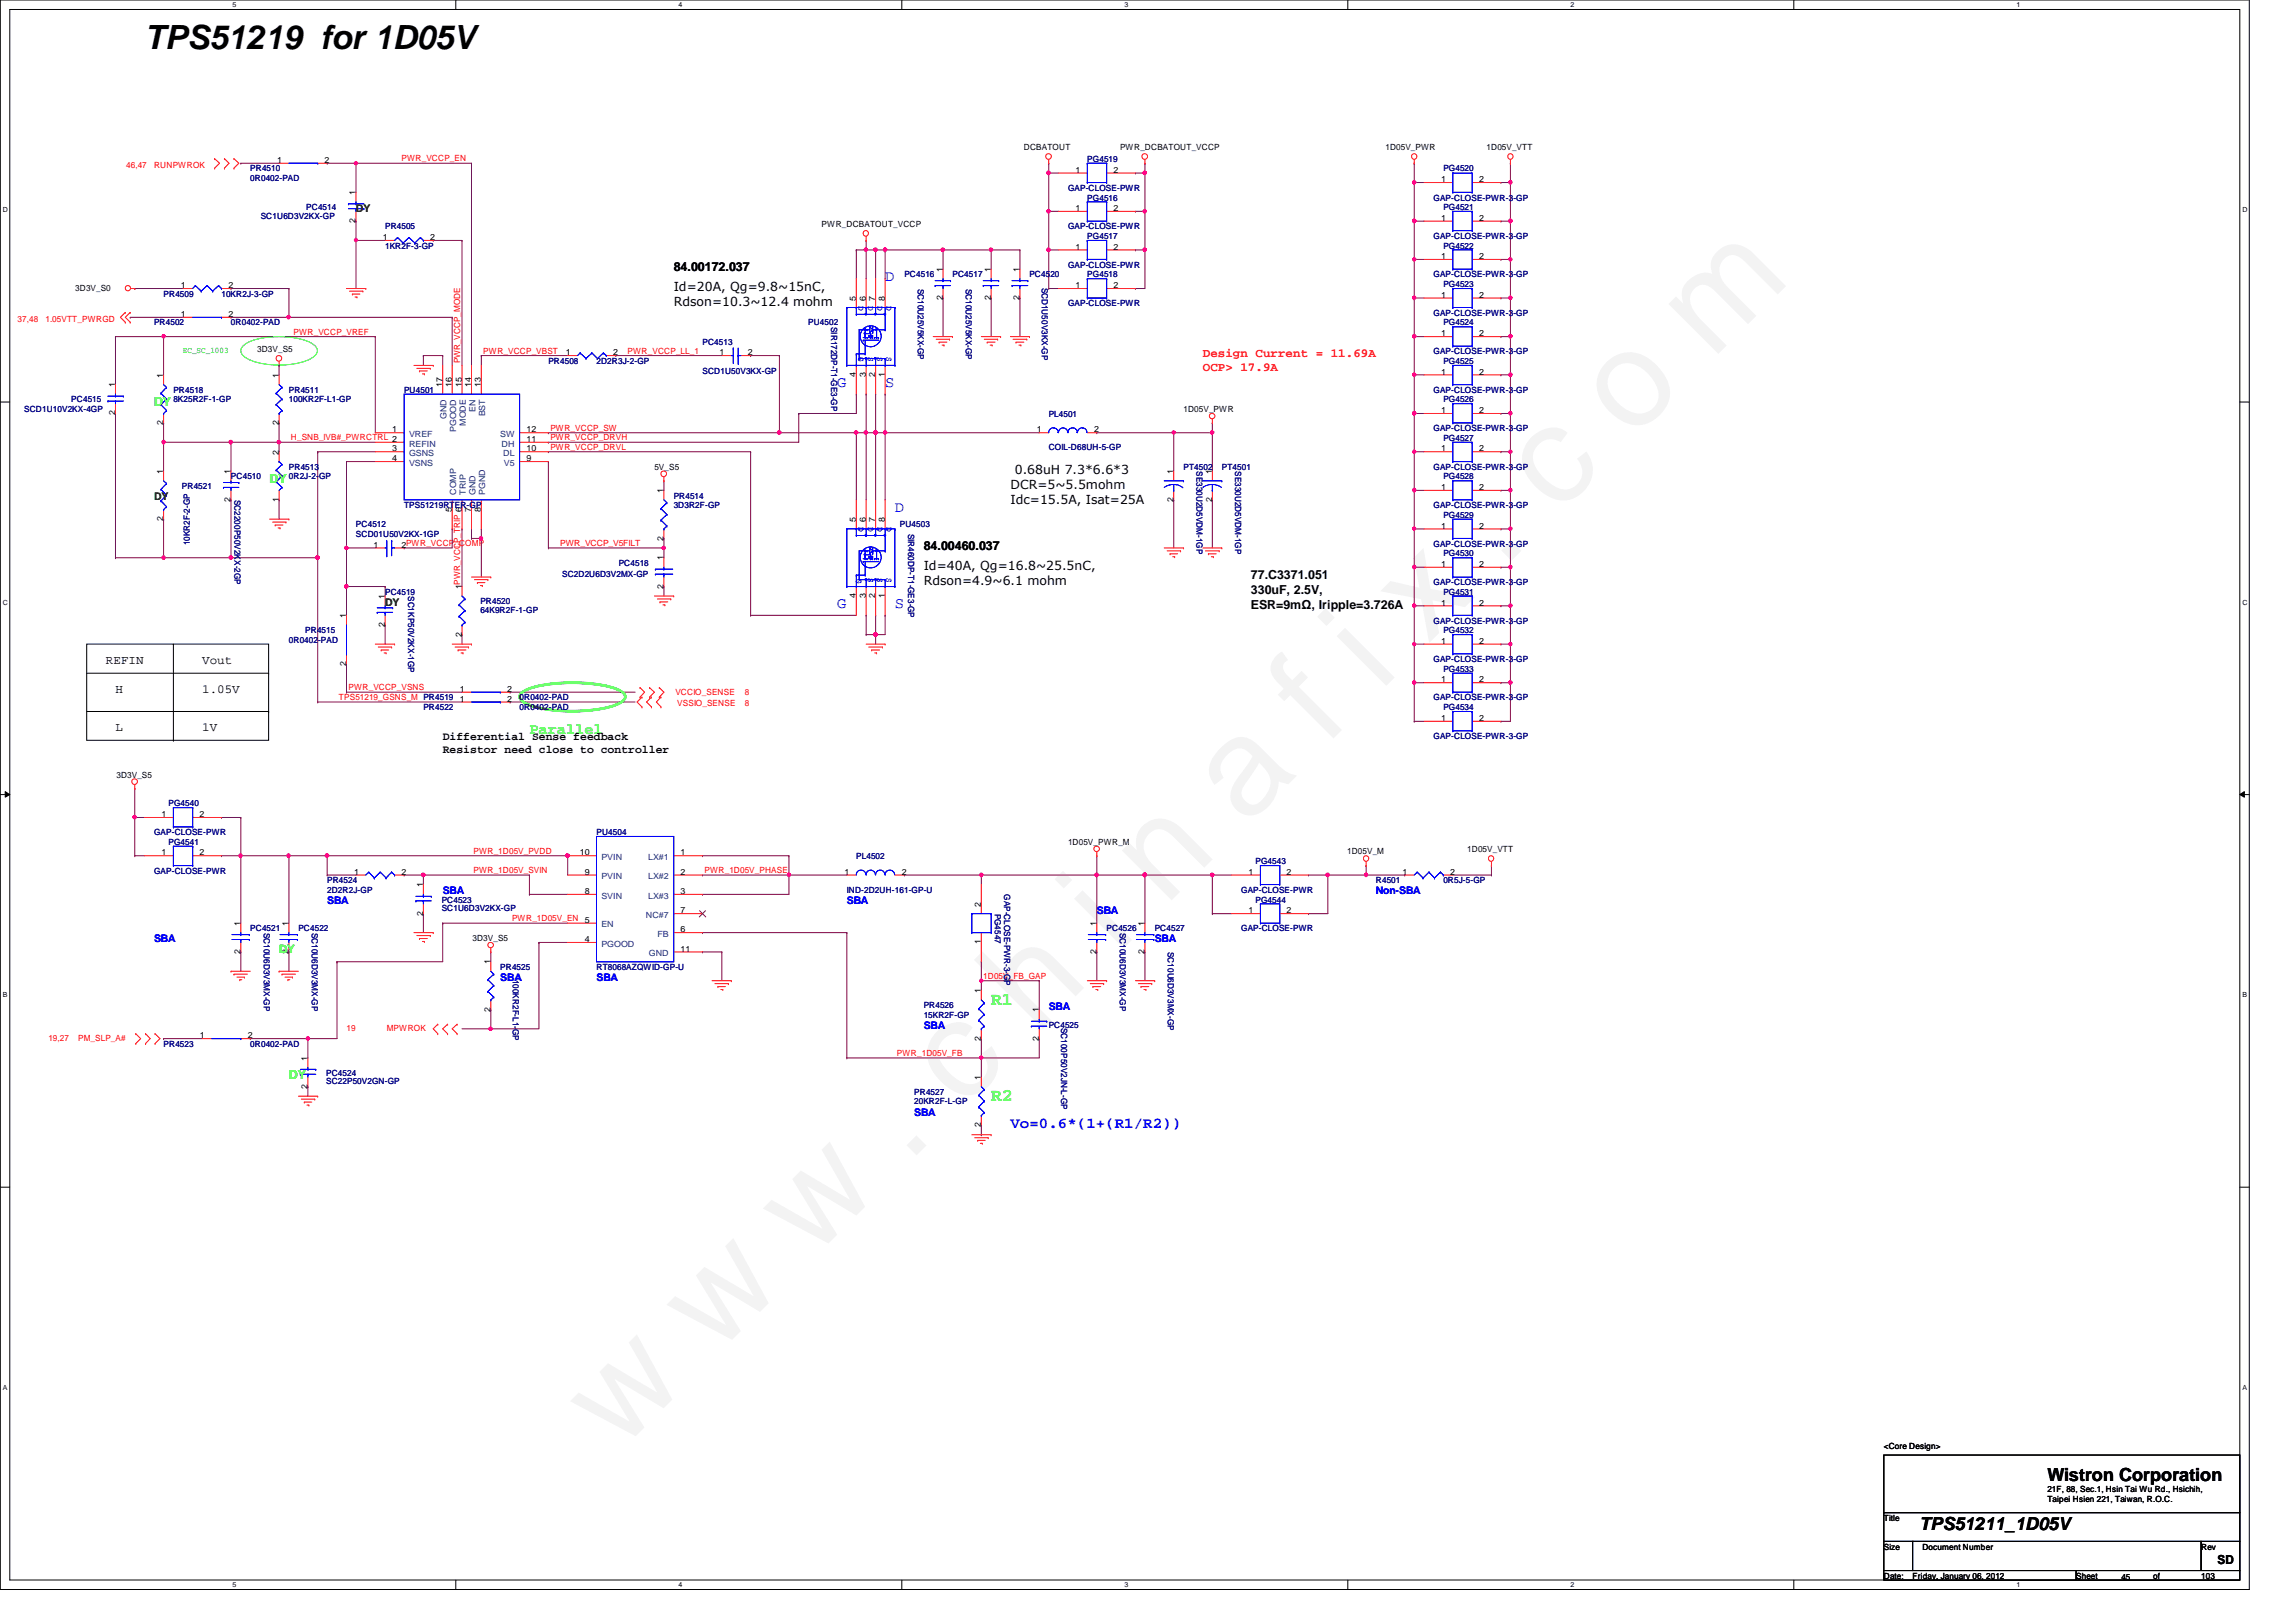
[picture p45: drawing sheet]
<svg xmlns="http://www.w3.org/2000/svg" width="297mm" height="210mm" viewBox="0 0 297 210" stroke-linecap="round" stroke-linejoin="round" font-family="sans-serif">
<defs><g id="words">
<text font-size="17.6" fill="#f0f" x="80.1" y="188" transform="rotate(-45 80.1 188)">w w w . c h i n a f i x . c o m</text>
<text font-size="4.3" x="18.7" y="6.4">TPS51219 for 1D05V</text>
<g font-size="2.3" fill="#0f0">
<text x="128.2" y="130.1">R1</text>
<text x="128.2" y="142.5">R2</text>
</g>
<g font-size="2.3">
<text x="264.9" y="191.7">Wistron Corporation</text>
<text x="248.3" y="198">TPS51211_1D05V</text>
</g>
<g font-size="2" fill="#00f">
<text x="114.5" y="36.4">D</text>
<text x="108.3" y="50.1">G</text>
<text x="114.5" y="50.1">S</text>
<text x="115.8" y="66.3">D</text>
<text x="108.3" y="78.7">G</text>
<text x="115.8" y="78.7">S</text>
<text x="130.7" y="146">Vo=0.6*(1+(R1/R2))</text>
</g>
<text font-size="2" fill="#0f0" x="68.5" y="95">Parallel</text>
<g font-size="1.6">
<text x="87.2" y="35.1">84.00172.037</text>
<text x="87.2" y="37.7">Id=20A, Qg=9.8~15nC,</text>
<text x="87.2" y="39.6">Rdson=10.3~12.4 mohm</text>
<text x="130.7" y="63.3">DCR=5~5.5mohm</text>
<text x="130.7" y="65.2">Idc=15.5A, Isat=25A</text>
<text x="131.3" y="61.3">0.68uH 7.3*6.6*3</text>
<text x="119.5" y="71.2">84.00460.037</text>
<text x="119.5" y="73.8">Id=40A, Qg=16.8~25.5nC,</text>
<text x="119.5" y="75.7">Rdson=4.9~6.1 mohm</text>
<text x="161.8" y="74.9">77.C3371.051</text>
<text x="161.8" y="76.9">330uF, 2.5V,</text>
<text x="161.8" y="78.8">ESR=9mΩ, Iripple=3.726A</text>
<text x="13.7" y="85.9">REFIN</text>
<text x="14.9" y="89.6">H</text>
<text x="26.2" y="89.6">1.05V</text>
<text x="26.2" y="85.9">Vout</text>
<text x="14.9" y="94.6">L</text>
<text x="26.2" y="94.6">1V</text>
<text x="286.9" y="202.4">SD</text>
</g>
<g font-size="1.6" fill="#f00">
<text x="155.6" y="46.1">Design Current = 11.69A</text>
<text x="155.6" y="48">OCP&gt; 17.9A</text>
</g>
<g font-size="1.6" fill="#0f0">
<text x="19.9" y="52.5">DY</text>
<text x="34.9" y="62.5">DY</text>
<text x="37.4" y="139.7">DY</text>
</g>
<g font-size="1.5">
<text x="57.3" y="95.8">Differential Sense feedback</text>
<text x="57.3" y="97.5">Resistor need close to controller</text>
</g>
<text font-size="1.5" fill="#0f0" x="36.1" y="123.3">DY</text>
<g font-size="1.4" fill="#008000">
<text x="46.1" y="27.4">DY</text>
<text x="19.9" y="64.7">DY</text>
<text x="49.8" y="78.4">DY</text>
</g>
<g font-size="1.4" fill="#00f">
<text x="42.3" y="117">SBA</text>
<text x="57.3" y="115.7">SBA</text>
<text x="109.6" y="117">SBA</text>
<text x="141.9" y="118.2">SBA</text>
<text x="178" y="115.7">Non-SBA</text>
<text x="19.9" y="122">SBA</text>
<text x="149.4" y="122">SBA</text>
<text x="64.7" y="127">SBA</text>
<text x="77.2" y="127">SBA</text>
<text x="135.7" y="130.7">SBA</text>
<text x="119.5" y="133.2">SBA</text>
<text x="118.3" y="144.4">SBA</text>
</g>
<g font-size="1.1" fill="#f00">
<text x="16.3" y="21.7">46,47</text>
<text x="19.9" y="21.7">RUNPWROK</text>
<text x="51.9" y="20.9">PWR_VCCP_EN</text>
<text x="2.3" y="41.6">37,48</text>
<text x="5.9" y="41.6">1.05VTT_PWRGD</text>
<text x="38" y="43.3">PWR_VCCP_VREF</text>
<text x="59.5" y="47" transform="rotate(-90 59.5 47)">PWR_VCCP_MODE</text>
<text x="62.5" y="45.8">PWR_VCCP_VBST</text>
<text x="81.2" y="45.8">PWR_VCCP_LL_1</text>
<text x="37.6" y="57">H_SNB_IVB#_PWRCTRL 2</text>
<text x="71.2" y="58.2">PWR_VCCP_DRVL</text>
<text x="71.2" y="55.8">PWR_VCCP_SW</text>
<text x="71.2" y="57">PWR_VCCP_DRVH</text>
<text x="72.5" y="70.7">PWR_VCCP_V5FILT</text>
<text x="45.1" y="89.3">PWR_VCCP_VSNS</text>
<text x="87.4" y="89.9">VCCIO_SENSE</text>
<text x="96.3" y="89.9">8</text>
<text x="43.9" y="90.6">TPS51219_GSNS_M PR4519</text>
<text x="87.6" y="91.4">VSSIO_SENSE</text>
<text x="96.3" y="91.4">8</text>
<text x="61.3" y="113">PWR_1D05V_SVIN</text>
<text x="61.3" y="110.5">PWR_1D05V_PVDD</text>
<text x="91.1" y="113">PWR_1D05V_PHASE</text>
<text x="66.2" y="119.2">PWR_1D05V_EN</text>
<text x="127.2" y="126.7">1D05V_FB_GAP</text>
<text x="6.3" y="134.7">19,27</text>
<text x="10.1" y="134.7">PM_SLP_A#</text>
<text x="44.8" y="133.5">19</text>
<text x="50" y="133.5">MPWROK</text>
<text x="116" y="136.7">PWR_1D05V_FB</text>
</g>
<g font-size="1.1" fill="#000080">
<text x="32.4" y="22.2">PR4510</text>
<text x="32.4" y="23.5">0R0402-PAD</text>
<text x="140.7" y="21">PG4519</text>
<text x="186.7" y="22.2">PG4520</text>
<text x="33.7" y="28.3">SC1U6D3V2KX-GP</text>
<text x="39.6" y="27.2">PC4514</text>
<text x="49.8" y="29.7">PR4505</text>
<text x="138.2" y="24.7">GAP-CLOSE-PWR</text>
<text x="138.2" y="29.7">GAP-CLOSE-PWR</text>
<text x="140.7" y="26">PG4516</text>
<text x="185.5" y="26">GAP-CLOSE-PWR-3-GP</text>
<text x="186.7" y="27.2">PG4521</text>
<text x="49.8" y="32.2">1KR2F-3-GP</text>
<text x="117" y="35.9">PC4516</text>
<text x="123.2" y="35.9">PC4517</text>
<text x="133.2" y="35.9">PC4520</text>
<text x="138.2" y="34.6">GAP-CLOSE-PWR</text>
<text x="140.7" y="35.9">PG4518</text>
<text x="140.7" y="30.9">PG4517</text>
<text x="185.5" y="35.9">GAP-CLOSE-PWR-3-GP</text>
<text x="185.5" y="30.9">GAP-CLOSE-PWR-3-GP</text>
<text x="186.7" y="32.2">PG4522</text>
<text x="21.2" y="38.4">PR4509</text>
<text x="28.7" y="38.4">10KR2J-3-GP</text>
<text x="118.7" y="37.3" transform="rotate(90 118.7 37.3)">SC10U25V5KX-GP</text>
<text x="125" y="37.3" transform="rotate(90 125 37.3)">SC10U25V5KX-GP</text>
<text x="134.8" y="37.2" transform="rotate(90 134.8 37.2)">SCD1U50V3KX-GP</text>
<text x="138.2" y="39.6">GAP-CLOSE-PWR</text>
<text x="185.5" y="40.9">GAP-CLOSE-PWR-3-GP</text>
<text x="186.7" y="37.1">PG4523</text>
<text x="19.9" y="42.1">PR4502</text>
<text x="29.9" y="42.1">0R0402-PAD</text>
<text x="70.9" y="47.1">PR4508</text>
<text x="77.2" y="47.1">2D2R3J-2-GP</text>
<text x="90.9" y="44.6">PC4513</text>
<text x="104.6" y="42.1">PU4502</text>
<text x="107.5" y="42.3" transform="rotate(90 107.5 42.3)">SIR172DP-T1-GE3-GP</text>
<text x="185.5" y="45.8">GAP-CLOSE-PWR-3-GP</text>
<text x="186.7" y="47.1">PG4525</text>
<text x="186.7" y="42.1">PG4524</text>
<text x="3.1" y="53.3">SCD1U10V2KX-4GP</text>
<text x="9.2" y="52.1">PC4515</text>
<text x="22.4" y="50.8">PR4518</text>
<text x="22.4" y="52.1">8K25R2F-1-GP</text>
<text x="37.4" y="50.8">PR4511</text>
<text x="37.4" y="52.1">100KR2F-L1-GP</text>
<text x="52.3" y="50.8">PU4501</text>
<text x="90.9" y="48.3">SCD1U50V3KX-GP</text>
<text x="135.7" y="53.9">PL4501</text>
<text x="185.5" y="50.8">GAP-CLOSE-PWR-3-GP</text>
<text x="186.7" y="52.1">PG4526</text>
<text x="135.7" y="58.3">COIL-D68UH-5-GP</text>
<text x="185.5" y="55.8">GAP-CLOSE-PWR-3-GP</text>
<text x="186.7" y="57.1">PG4527</text>
<text x="23.5" y="63.3">PR4521</text>
<text x="29.9" y="62">PC4510</text>
<text x="30.3" y="64.7" transform="rotate(90 30.3 64.7)">SC2200P50V2KX-2GP</text>
<text x="37.4" y="60.8">PR4513</text>
<text x="37.4" y="62">0R2J-2-GP</text>
<text x="52.3" y="65.7">TPS51219RTER-GP</text>
<text x="87.2" y="64.5">PR4514</text>
<text x="87.2" y="65.7">3D3R2F-GP</text>
<text x="153.1" y="60.8">PT4502</text>
<text x="154.8" y="61" transform="rotate(90 154.8 61)">SE330U2D5VDM-1GP</text>
<text x="158.1" y="60.8">PT4501</text>
<text x="159.8" y="61" transform="rotate(90 159.8 61)">SE330U2D5VDM-1GP</text>
<text x="185.5" y="65.7">GAP-CLOSE-PWR-3-GP</text>
<text x="185.5" y="60.8">GAP-CLOSE-PWR-3-GP</text>
<text x="186.7" y="62">PG4528</text>
<text x="24.6" y="70.6" transform="rotate(-90 24.6 70.6)">10KR2F-2-GP</text>
<text x="46.1" y="68.2">PC4512</text>
<text x="46.1" y="69.5">SCD01U50V2KX-1GP</text>
<text x="116.4" y="68.2">PU4503</text>
<text x="117.5" y="69" transform="rotate(90 117.5 69)">SIR460DP-T1-GE3-GP</text>
<text x="185.5" y="70.7">GAP-CLOSE-PWR-3-GP</text>
<text x="186.7" y="72">PG4530</text>
<text x="186.7" y="67">PG4529</text>
<text x="49.8" y="77">PC4519</text>
<text x="52.8" y="77.1" transform="rotate(90 52.8 77.1)">SC1KP50V2KX-1GP</text>
<text x="72.7" y="74.7">SC2D2U6D3V2MX-GP</text>
<text x="80" y="73.2">PC4518</text>
<text x="185.5" y="75.7">GAP-CLOSE-PWR-3-GP</text>
<text x="186.7" y="77">PG4531</text>
<text x="37.4" y="83.2">0R0402-PAD</text>
<text x="39.5" y="82">PR4515</text>
<text x="62.1" y="78.2">PR4520</text>
<text x="62.1" y="79.3">64K9R2F-1-GP</text>
<text x="185.5" y="80.7">GAP-CLOSE-PWR-3-GP</text>
<text x="186.7" y="82">PG4532</text>
<text x="185.5" y="85.7">GAP-CLOSE-PWR-3-GP</text>
<text x="186.7" y="86.9">PG4533</text>
<text x="54.8" y="91.9">PR4522</text>
<text x="67.2" y="91.9">0R0402-PAD</text>
<text x="67.2" y="90.6">0R0402-PAD</text>
<text x="185.5" y="90.6">GAP-CLOSE-PWR-3-GP</text>
<text x="185.5" y="95.6">GAP-CLOSE-PWR-3-GP</text>
<text x="186.7" y="91.9">PG4534</text>
<text x="21.8" y="104.4">PG4540</text>
<text x="19.9" y="113.1">GAP-CLOSE-PWR</text>
<text x="19.9" y="108.1">GAP-CLOSE-PWR</text>
<text x="21.8" y="109.3">PG4541</text>
<text x="77.2" y="108.1">PU4504</text>
<text x="110.8" y="111.2">PL4502</text>
<text x="162.4" y="111.8">PG4543</text>
<text x="42.3" y="114.3">PR4524</text>
<text x="42.3" y="115.5">2D2R2J-GP</text>
<text x="57.1" y="116.8">PC4523</text>
<text x="57.1" y="117.9">SC1U6D3V2KX-GP</text>
<text x="109.6" y="115.5">IND-2D2UH-161-GP-U</text>
<text x="128.7" y="118.2" transform="rotate(90 128.7 118.2)">PG4547</text>
<text x="129.9" y="115.7" transform="rotate(90 129.9 115.7)">GAP-CLOSE-PWR-3-GP</text>
<text x="160.6" y="115.5">GAP-CLOSE-PWR</text>
<text x="162.4" y="116.8">PG4544</text>
<text x="178" y="114.3">R4501</text>
<text x="186.7" y="114.3">0R5J-5-GP</text>
<text x="32.4" y="120.5">PC4521</text>
<text x="34.1" y="120.7" transform="rotate(90 34.1 120.7)">SC10U6D3V3MX-GP</text>
<text x="38.6" y="120.5">PC4522</text>
<text x="40.3" y="120.7" transform="rotate(90 40.3 120.7)">SC10U6D3V3MX-GP</text>
<text x="64.7" y="125.5">PR4525</text>
<text x="77.2" y="125.5">RT8068AZQWID-GP-U</text>
<text x="143.2" y="120.5">PC4526</text>
<text x="144.9" y="120.7" transform="rotate(90 144.9 120.7)">SC10U6D3V3MX-GP</text>
<text x="149.4" y="120.5">PC4527</text>
<text x="151.1" y="123.2" transform="rotate(90 151.1 123.2)">SC10U6D3V3MX-GP</text>
<text x="160.6" y="120.5">GAP-CLOSE-PWR</text>
<text x="66.3" y="126.8" transform="rotate(90 66.3 126.8)">100KR2F-L1-GP</text>
<text x="119.5" y="130.5">PR4526</text>
<text x="119.5" y="131.7">15KR2F-GP</text>
<text x="21.2" y="135.5">PR4523</text>
<text x="32.4" y="135.5">0R0402-PAD</text>
<text x="135.7" y="133">PC4525</text>
<text x="137.3" y="133" transform="rotate(90 137.3 133)">SC100P50V2JN-L-GP</text>
<text x="42.2" y="139.2">PC4524</text>
<text x="42.2" y="140.3">SC22P50V2GN-GP</text>
<text x="118.3" y="141.7">PR4527</text>
<text x="118.3" y="142.9">20KR2F-L-GP</text>
</g>
<g font-size="1.1">
<text x="35.9" y="21.1">1</text>
<text x="42" y="21.1">2</text>
<text x="132.5" y="19.5">DCBATOUT</text>
<text x="139.1" y="22.4">1</text>
<text x="144.1" y="22.4">2</text>
<text x="144.9" y="19.5">PWR_DCBATOUT_VCCP</text>
<text x="179.2" y="19.5">1D05V_PWR</text>
<text x="186.4" y="23.6">1</text>
<text x="191.3" y="23.6">2</text>
<text x="192.3" y="19.5">1D05V_VTT</text>
<text x="46" y="28.9" transform="rotate(-90 46 28.9)">2</text>
<text x="46" y="25.2" transform="rotate(-90 46 25.2)">1</text>
<text x="106.3" y="29.4">PWR_DCBATOUT_VCCP</text>
<text x="139.1" y="27.3">1</text>
<text x="144.1" y="27.3">2</text>
<text x="186.4" y="28.6">1</text>
<text x="191.3" y="28.6">2</text>
<text x="49.5" y="31.1">1</text>
<text x="55.7" y="31.1">2</text>
<text x="122" y="35.2" transform="rotate(-90 122 35.2)">1</text>
<text x="128.2" y="35.2" transform="rotate(-90 128.2 35.2)">1</text>
<text x="131.9" y="35.2" transform="rotate(-90 131.9 35.2)">1</text>
<text x="139.1" y="32.3">1</text>
<text x="144.1" y="32.3">2</text>
<text x="186.4" y="33.5">1</text>
<text x="191.3" y="33.5">2</text>
<text x="9.7" y="37.6">3D3V_S0</text>
<text x="23.4" y="37.3">1</text>
<text x="23.4" y="41">1</text>
<text x="29.5" y="37.3">2</text>
<text x="29.5" y="41">2</text>
<text x="110.7" y="38.9" transform="rotate(-90 110.7 38.9)">5</text>
<text x="112" y="38.9" transform="rotate(-90 112 38.9)">6</text>
<text x="113.2" y="38.9" transform="rotate(-90 113.2 38.9)">7</text>
<text x="114.5" y="38.9" transform="rotate(-90 114.5 38.9)">8</text>
<text x="122" y="38.9" transform="rotate(-90 122 38.9)">2</text>
<text x="128.2" y="38.9" transform="rotate(-90 128.2 38.9)">2</text>
<text x="131.9" y="38.9" transform="rotate(-90 131.9 38.9)">2</text>
<text x="139.1" y="37.3">1</text>
<text x="144.1" y="37.3">2</text>
<text x="186.4" y="38.5">1</text>
<text x="191.3" y="38.5">2</text>
<text x="33.3" y="45.6">3D3V_S5</text>
<text x="73.2" y="46">1</text>
<text x="79.3" y="46">2</text>
<text x="93.1" y="46">1</text>
<text x="96.7" y="46">2</text>
<text x="186.4" y="43.5">1</text>
<text x="191.3" y="43.5">2</text>
<text x="14.9" y="53.8" transform="rotate(-90 14.9 53.8)">2</text>
<text x="14.9" y="50.1" transform="rotate(-90 14.9 50.1)">1</text>
<text x="21.1" y="48.9" transform="rotate(-90 21.1 48.9)">1</text>
<text x="36.1" y="48.9" transform="rotate(-90 36.1 48.9)">1</text>
<text x="57.2" y="50.1" transform="rotate(-90 57.2 50.1)">17</text>
<text x="58.5" y="50.1" transform="rotate(-90 58.5 50.1)">16</text>
<text x="59.7" y="50.1" transform="rotate(-90 59.7 50.1)">15</text>
<text x="61" y="50.1" transform="rotate(-90 61 50.1)">14</text>
<text x="62.2" y="50.1" transform="rotate(-90 62.2 50.1)">13</text>
<text x="110.7" y="48.8" transform="rotate(-90 110.7 48.8)">4</text>
<text x="112" y="48.8" transform="rotate(-90 112 48.8)">3</text>
<text x="113.2" y="48.8" transform="rotate(-90 113.2 48.8)">2</text>
<text x="114.5" y="48.8" transform="rotate(-90 114.5 48.8)">1</text>
<text x="153.1" y="53.3">1D05V_PWR</text>
<text x="186.4" y="53.5">1</text>
<text x="186.4" y="48.5">1</text>
<text x="191.3" y="53.5">2</text>
<text x="191.3" y="48.5">2</text>
<text x="21.1" y="55" transform="rotate(-90 21.1 55)">2</text>
<text x="36.1" y="58.8" transform="rotate(-90 36.1 58.8)">2</text>
<text x="36.1" y="55" transform="rotate(-90 36.1 55)">2</text>
<text x="50.8" y="56">1</text>
<text x="50.8" y="58.4">3</text>
<text x="50.8" y="59.7">4</text>
<text x="68.1" y="59.7">9</text>
<text x="68.1" y="58.4">10</text>
<text x="68.1" y="57.2">11</text>
<text x="68.1" y="56">12</text>
<text x="134.2" y="56">1</text>
<text x="141.6" y="56">2</text>
<text x="186.4" y="58.4">1</text>
<text x="191.3" y="58.4">2</text>
<text x="21.1" y="61.3" transform="rotate(-90 21.1 61.3)">1</text>
<text x="29.8" y="65" transform="rotate(-90 29.8 65)">2</text>
<text x="29.8" y="61.3" transform="rotate(-90 29.8 61.3)">1</text>
<text x="36.1" y="65" transform="rotate(-90 36.1 65)">1</text>
<text x="84.7" y="60.8">5V_S5</text>
<text x="85.8" y="63.8" transform="rotate(-90 85.8 63.8)">1</text>
<text x="151.8" y="65" transform="rotate(-90 151.8 65)">2</text>
<text x="151.8" y="61.3" transform="rotate(-90 151.8 61.3)">1</text>
<text x="156.8" y="65" transform="rotate(-90 156.8 65)">2</text>
<text x="156.8" y="61.3" transform="rotate(-90 156.8 61.3)">1</text>
<text x="186.4" y="63.4">1</text>
<text x="191.3" y="63.4">2</text>
<text x="21.1" y="67.5" transform="rotate(-90 21.1 67.5)">2</text>
<text x="48.3" y="70.9">1</text>
<text x="51.9" y="70.9">2PWR_VCCP_COMP</text>
<text x="58.5" y="66.2" transform="rotate(-90 58.5 66.2)">5</text>
<text x="61" y="66.2" transform="rotate(-90 61 66.2)">7</text>
<text x="62.2" y="66.2" transform="rotate(-90 62.2 66.2)">8</text>
<text x="85.8" y="70" transform="rotate(-90 85.8 70)">2</text>
<text x="110.7" y="67.6" transform="rotate(-90 110.7 67.6)">5</text>
<text x="112" y="67.6" transform="rotate(-90 112 67.6)">6</text>
<text x="113.2" y="67.6" transform="rotate(-90 113.2 67.6)">7</text>
<text x="114.5" y="67.6" transform="rotate(-90 114.5 67.6)">8</text>
<text x="186.4" y="68.4">1</text>
<text x="191.3" y="68.4">2</text>
<text x="49.8" y="77.5" transform="rotate(-90 49.8 77.5)">1</text>
<text x="59.7" y="76.2" transform="rotate(-90 59.7 76.2)">1PWR_VCCP_TRIP 6</text>
<text x="85.8" y="76.2" transform="rotate(-90 85.8 76.2)">2</text>
<text x="85.8" y="72.5" transform="rotate(-90 85.8 72.5)">1</text>
<text x="110.7" y="77.4" transform="rotate(-90 110.7 77.4)">4</text>
<text x="112" y="77.4" transform="rotate(-90 112 77.4)">3</text>
<text x="113.2" y="77.4" transform="rotate(-90 113.2 77.4)">2</text>
<text x="114.5" y="77.4" transform="rotate(-90 114.5 77.4)">1</text>
<text x="186.4" y="73.4">1</text>
<text x="191.3" y="73.4">2</text>
<text x="44.8" y="80" transform="rotate(-90 44.8 80)">1</text>
<text x="49.8" y="81.2" transform="rotate(-90 49.8 81.2)">2</text>
<text x="59.7" y="82.4" transform="rotate(-90 59.7 82.4)">2</text>
<text x="186.4" y="78.4">1</text>
<text x="186.4" y="83.3">1</text>
<text x="191.3" y="78.4">2</text>
<text x="191.3" y="83.3">2</text>
<text x="44.8" y="86.1" transform="rotate(-90 44.8 86.1)">2</text>
<text x="59.5" y="89.5">1</text>
<text x="65.6" y="89.5">2</text>
<text x="186.4" y="88.3">1</text>
<text x="191.3" y="88.3">2</text>
<text x="59.5" y="90.8">1</text>
<text x="65.6" y="90.8">2</text>
<text x="186.4" y="93.3">1</text>
<text x="191.3" y="93.3">2</text>
<text x="15.1" y="100.6">3D3V_S5</text>
<text x="20.9" y="105.7">1</text>
<text x="25.8" y="105.7">2</text>
<text x="20.9" y="110.7">1</text>
<text x="25.8" y="110.7">2</text>
<text x="45.8" y="113.2">1</text>
<text x="51.9" y="113.2">2</text>
<text x="75" y="110.7">10</text>
<text x="75.6" y="113.2">9</text>
<text x="88.1" y="110.7">1</text>
<text x="88.1" y="113.2">2</text>
<text x="109.3" y="113.2">1</text>
<text x="116.7" y="113.2">2</text>
<text x="138.2" y="109.3">1D05V_PWR_M</text>
<text x="161.5" y="113.2">1</text>
<text x="166.5" y="113.2">2</text>
<text x="174.3" y="110.6">1D05V_M</text>
<text x="181.4" y="113.2">1</text>
<text x="187.6" y="113.2">2</text>
<text x="189.8" y="110.3">1D05V_VTT</text>
<text x="31.1" y="119.8" transform="rotate(-90 31.1 119.8)">1</text>
<text x="37.3" y="119.8" transform="rotate(-90 37.3 119.8)">1</text>
<text x="54.7" y="118.5" transform="rotate(-90 54.7 118.5)">2</text>
<text x="54.7" y="114.9" transform="rotate(-90 54.7 114.9)">1</text>
<text x="75.6" y="115.7">8</text>
<text x="75.6" y="119.4">5</text>
<text x="88.1" y="118.2">7</text>
<text x="88.1" y="115.7">3</text>
<text x="126.9" y="117.3" transform="rotate(-90 126.9 117.3)">2</text>
<text x="141.9" y="119.8" transform="rotate(-90 141.9 119.8)">1</text>
<text x="148.1" y="119.8" transform="rotate(-90 148.1 119.8)">1</text>
<text x="161.5" y="118.2">1</text>
<text x="166.5" y="118.2">2</text>
<text x="31.1" y="123.5" transform="rotate(-90 31.1 123.5)">2</text>
<text x="37.3" y="123.5" transform="rotate(-90 37.3 123.5)">2</text>
<text x="61.1" y="121.8">3D3V_S5</text>
<text x="63.5" y="124.8" transform="rotate(-90 63.5 124.8)">1</text>
<text x="75.6" y="121.9">4</text>
<text x="88.1" y="120.6">6</text>
<text x="88.1" y="123.1">11</text>
<text x="126.9" y="122.2" transform="rotate(-90 126.9 122.2)">1</text>
<text x="141.9" y="123.5" transform="rotate(-90 141.9 123.5)">2</text>
<text x="148.1" y="123.5" transform="rotate(-90 148.1 123.5)">2</text>
<text x="63.5" y="130.9" transform="rotate(-90 63.5 130.9)">2</text>
<text x="126.9" y="128.5" transform="rotate(-90 126.9 128.5)">1</text>
<text x="134.4" y="131" transform="rotate(-90 134.4 131)">1</text>
<text x="25.9" y="134.4">1</text>
<text x="32" y="134.4">2</text>
<text x="39.8" y="137.2" transform="rotate(-90 39.8 137.2)">1</text>
<text x="126.9" y="134.7" transform="rotate(-90 126.9 134.7)">2</text>
<text x="134.4" y="134.7" transform="rotate(-90 134.4 134.7)">2</text>
<text x="39.8" y="140.9" transform="rotate(-90 39.8 140.9)">2</text>
<text x="126.9" y="139.7" transform="rotate(-90 126.9 139.7)">1</text>
<text x="126.9" y="145.9" transform="rotate(-90 126.9 145.9)">2</text>
<text x="243.7" y="187.5">&lt;Core Design&gt;</text>
<text x="243.7" y="196.8">Title</text>
<text x="264.9" y="193.1">21F, 88, Sec.1, Hsin Tai Wu Rd., Hsichih,</text>
<text x="264.9" y="194.4">Taipei Hsien 221, Taiwan, R.O.C.</text>
<text x="243.7" y="200.5">Size</text>
<text x="248.7" y="200.5">Document Number</text>
<text x="284.8" y="200.5">Rev</text>
<text x="243.7" y="204.3">Date:</text>
<text x="247.4" y="204.3">Friday, January 06, 2012</text>
<text x="268.6" y="204.3">Sheet</text>
<text x="274.4" y="204.4">45</text>
<text x="278.6" y="204.3">of</text>
<text x="284.8" y="204.3">103</text>
</g>
<g font-size="1.1" fill="#00f">
<text x="111.1" y="39.6" transform="rotate(90 111.1 39.6)">D</text>
<text x="112.3" y="39.6" transform="rotate(90 112.3 39.6)">D</text>
<text x="113.5" y="39.6" transform="rotate(90 113.5 39.6)">D</text>
<text x="114.7" y="39.6" transform="rotate(90 114.7 39.6)">D</text>
<text x="111.1" y="46.1" transform="rotate(90 111.1 46.1)">G</text>
<text x="112.3" y="46.1" transform="rotate(90 112.3 46.1)">S</text>
<text x="113.5" y="46.1" transform="rotate(90 113.5 46.1)">S</text>
<text x="114.7" y="46.1" transform="rotate(90 114.7 46.1)">S</text>
<text x="111.1" y="68.2" transform="rotate(90 111.1 68.2)">D</text>
<text x="112.3" y="68.2" transform="rotate(90 112.3 68.2)">D</text>
<text x="113.5" y="68.2" transform="rotate(90 113.5 68.2)">D</text>
<text x="114.7" y="68.2" transform="rotate(90 114.7 68.2)">D</text>
<text x="110.8" y="74.9" transform="rotate(90 110.8 74.9)">G</text>
<text x="112.3" y="74.8" transform="rotate(90 112.3 74.8)">S</text>
<text x="113.5" y="74.8" transform="rotate(90 113.5 74.8)">S</text>
<text x="114.7" y="74.8" transform="rotate(90 114.7 74.8)">S</text>
</g>
<text font-size="1.1" fill="#0f0" x="23.7" y="45.7">EC_SC_1003</text>
<g font-size="1.1" fill="#004080">
<text x="61.5" y="53.3" transform="rotate(-90 61.5 53.3)">EN</text>
<text x="62.8" y="53.9" transform="rotate(-90 62.8 53.9)">BST</text>
<text x="52.9" y="56.6">VREF</text>
<text x="52.9" y="57.8">REFIN</text>
<text x="52.9" y="59">GSNS</text>
<text x="57.8" y="54.2" transform="rotate(-90 57.8 54.2)">GND</text>
<text x="59" y="55.9" transform="rotate(-90 59 55.9)">PGOOD</text>
<text x="60.3" y="55.1" transform="rotate(-90 60.3 55.1)">MODE</text>
<text x="64.7" y="56.6">SW</text>
<text x="64.9" y="57.8">DH</text>
<text x="65.1" y="59">DL</text>
<text x="52.9" y="60.3">VSNS</text>
<text x="59" y="64.1" transform="rotate(-90 59 64.1)">COMP</text>
<text x="60.3" y="64.1" transform="rotate(-90 60.3 64.1)">TRIP</text>
<text x="61.5" y="64.1" transform="rotate(-90 61.5 64.1)">GND</text>
<text x="62.8" y="64.1" transform="rotate(-90 62.8 64.1)">PGND</text>
<text x="65.2" y="60.3">V5</text>
<text x="77.8" y="111.3">PVIN</text>
<text x="77.8" y="113.8">PVIN</text>
<text x="83.9" y="111.3">LX#1</text>
<text x="83.9" y="113.8">LX#2</text>
<text x="77.8" y="116.3">SVIN</text>
<text x="83.6" y="118.8">NC#7</text>
<text x="83.9" y="116.3">LX#3</text>
<text x="77.8" y="122.5">PGOOD</text>
<text x="77.8" y="120">EN</text>
<text x="83.9" y="123.7">GND</text>
<text x="85" y="121.2">FB</text>
</g>
<g font-size=".9">
<text x="30.1" y=".9">5</text>
<text x="87.8" y=".9">4</text>
<text x="145.5" y=".9">3</text>
<text x="203.2" y=".9">2</text>
<text x="260.9" y=".9">1</text>
<text x=".4" y="27.4">D</text>
<text x="290.1" y="27.4">D</text>
<text x=".4" y="78.2">C</text>
<text x="290.1" y="78.2">C</text>
<text x=".4" y="129">B</text>
<text x="290.1" y="129">B</text>
<text x=".4" y="179.8">A</text>
<text x="290.1" y="179.8">A</text>
<text x="30.1" y="205.4">5</text>
<text x="87.8" y="205.4">4</text>
<text x="145.5" y="205.4">3</text>
<text x="203.2" y="205.4">2</text>
<text x="260.9" y="205.4">1</text>
</g>
</g></defs>
<path d="M0 0h291v205.7h-291zM1.3 1.2h288.5v203.3h-288.5z" fill="none" stroke="#000" stroke-width=".13"/>
<g fill="#fff">
<path d="M30.1 .1h.5v1h-.5z"/>
<path d="M30.1 204.6h.5v1h-.5z"/>
</g>
<path d="M59 0v1.2M59 204.5v1.2" fill="none" stroke="#000" stroke-width=".13"/>
<g fill="#fff">
<path d="M87.8 .1h.5v1h-.5z"/>
<path d="M87.8 204.6h.5v1h-.5z"/>
</g>
<path d="M116.7 0v1.2M116.7 204.5v1.2" fill="none" stroke="#000" stroke-width=".13"/>
<g fill="#fff">
<path d="M145.5 .1h.5v1h-.5z"/>
<path d="M145.5 204.6h.5v1h-.5z"/>
</g>
<path d="M174.4 0v1.2M174.4 204.5v1.2" fill="none" stroke="#000" stroke-width=".13"/>
<g fill="#fff">
<path d="M203.2 .1h.5v1h-.5z"/>
<path d="M203.2 204.6h.5v1h-.5z"/>
</g>
<path d="M232.1 0v1.2M232.1 204.5v1.2" fill="none" stroke="#000" stroke-width=".13"/>
<g fill="#fff">
<path d="M260.9 .1h.5v1h-.5z"/>
<path d="M260.9 204.6h.5v1h-.5z"/>
<path d="M.4 26.6h.6v1h-.6z"/>
<path d="M290.1 26.6h.6v1h-.6z"/>
<path d="M.4 77.4h.6v1h-.6z"/>
<path d="M290.1 77.4h.6v1h-.6z"/>
</g>
<path d="M0 52h1.3M289.8 52h1.2" fill="none" stroke="#000" stroke-width=".13"/>
<g fill="#fff">
<path d="M.4 128.2h.6v1h-.6z"/>
<path d="M290.1 128.2h.6v1h-.6z"/>
</g>
<path d="M0 102.8h1.3M.7 102.4l.6 .4-.6 .4zM289.8 102.8l.6-.4v.8zM289.8 102.8h1.2" fill="none" stroke="#000" stroke-width=".13"/>
<path d="M.7 102.4l.6 .4-.6 .4zM289.8 102.8l.6-.4v.8z" fill="#000"/>
<g fill="#fff">
<path d="M.4 179h.5v1h-.5z"/>
<path d="M290.1 179h.6v1h-.6z"/>
</g>
<path d="M0 153.6h1.3M289.8 153.6h1.2" fill="none" stroke="#000" stroke-width=".13"/>
<path d="M29.9 57.2h.1M29.9 57.2v3.8M36.1 54.7h.1M36.1 54.7v2.5" fill="none" stroke="#800040" stroke-width=".13"/>
<path d="M29.7 57h.3l.1 .2-.1 .2h-.2h-.1z" fill-rule="evenodd" fill="#f0f"/>
<path d="M29.7 57h.3l.1 .2-.1 .2h-.2h-.1z" fill="none" stroke="#f0f" stroke-width=".13"/>
<path d="M21.2 57.2h.1M21.2 57.2h8.7M36.1 57.2h.1M36.1 57.2h12.5" fill="none" stroke="#800040" stroke-width=".13"/>
<path d="M35.9 57h.3l.1 .2-.1 .2h-.1h-.2z" fill-rule="evenodd" fill="#f0f"/>
<path d="M35.9 57h.3l.1 .2-.1 .2h-.1h-.2z" fill="none" stroke="#f0f" stroke-width=".13"/>
<path d="M21.2 57.2h.1M21.2 57.2v3.8" fill="none" stroke="#800040" stroke-width=".13"/>
<path d="M21 57h.3l.1 .2-.1 .2h-.1h-.2z" fill-rule="evenodd" fill="#f0f"/>
<path d="M21 57h.3l.1 .2-.1 .2h-.1h-.2z" fill="none" stroke="#f0f" stroke-width=".13"/>
<path d="M46.1 31.1h.1M46.1 31.1v6.2M21.2 54.7h.1M21.2 54.7v2.5M29.9 57.2h.1M29.9 57.2h6.2M36.1 57.2h.1M36.1 57.2v1.3M61 68.5h.1M61 68.5v1.2" fill="none" stroke="#800040" stroke-width=".13"/>
<path d="M45.9 30.9h.3l.1 .2-.1 .1-.1 .1-.2-.1z" fill-rule="evenodd" fill="#f0f"/>
<path d="M45.9 30.9h.3l.1 .2-.1 .1-.1 .1-.2-.1z" fill="none" stroke="#f0f" stroke-width=".13"/>
<g fill="none" stroke="#800040" stroke-width=".13">
<path d="M46.1 31.1h.1M46.1 28.6h.1M46.1 31.1h3.7M46.1 28.6v2.5M48.6 43.6h.1M48.6 43.6v12.4M29.9 64.7h.1M29.9 72.2h.1M29.9 64.7v7.5M29.9 72.2h11.2M41.1 72.2h.1M41.1 72.2v18.6"/>
<path d="M44.8 75.9h.1M44.8 75.9h5M59.8 68.5h.1M59.8 68.5v7.4M61 69.7h.1M62.3 68.5h.1M62.3 68.5v1.2h-1.3M44.8 89.6h.1M44.8 89.6h15M49.8 80.9h.1M49.8 80.9v2.5"/>
</g>
<path d="M40.9 72h.3l.1 .1-.1 .2-.1 .1-.2-.1z" fill-rule="evenodd" fill="#f0f"/>
<path d="M40.9 72h.3l.1 .1-.1 .2-.1 .1-.2-.1z" fill="none" stroke="#f0f" stroke-width=".13"/>
<g fill="none" stroke="#800040" stroke-width=".13">
<path d="M56 31.1h.1M56 31.1h3.8M59.8 31.1h.1M59.8 31.1v16.2M14.9 43.6h.1M14.9 43.6v6.2M14.9 43.6h33.7M21.2 43.6h.1M44.8 59.7h.1M44.8 59.7h3.8M52.3 70.9h.1M58.5 68.5h.1"/>
<path d="M58.5 68.5v2.4h-6.2"/>
</g>
<path d="M21 43.4h.3l.1 .1-.1 .2h-.1h-.2z" fill-rule="evenodd" fill="#f0f"/>
<path d="M21 43.4h.3l.1 .1-.1 .2h-.1h-.2z" fill="none" stroke="#f0f" stroke-width=".13"/>
<g fill="none" stroke="#800040" stroke-width=".13">
<path d="M17.4 37.3h.1M17.4 37.3h6.3M29.9 37.3h.1M29.9 37.3h7.5M37.4 37.3h.1M37.4 37.3v3.8M46.1 21.1h.1M46.1 21.1v3.8M61 21.1h.1M61 21.1v26.2M183 23.6h.1M183 21.1h.1"/>
<path d="M183 23.6h1.2M183 21.1v7.5M195.4 23.6h.1M195.4 23.6v5M14.9 53.5h.1M14.9 53.5v18.7M21.2 43.6h.1M21.2 43.6v4.9M41.1 58.5h.1M41.1 58.5h7.5M41.1 58.5v13.7M44.8 59.7h.1"/>
<path d="M44.8 59.7v11.2M54.8 46h.1M54.8 46h2.5M54.8 46v1.3M57.3 46h.1M57.3 46v1.3M58.5 41.1h.1M58.5 41.1v6.2M14.9 72.2h.1M14.9 72.2h6.3M36.1 64.7h.1M36.1 64.7v2.5"/>
<path d="M44.8 70.9h.1M44.8 70.9h3.8M41.1 90.8h.1M41.1 90.8h18.7M59.8 82.1h.1M59.8 82.1v1.3M66 89.6h.1M66 89.6h16.2"/>
</g>
<path d="M182.8 23.4h.3l.1 .2-.1 .2h-.1h-.2z" fill-rule="evenodd" fill="#f0f"/>
<path d="M182.8 23.4h.3l.1 .2-.1 .2h-.1h-.2z" fill="none" stroke="#f0f" stroke-width=".13"/>
<path d="M195.4 21.1h.1M195.4 21.1v2.5" fill="none" stroke="#800040" stroke-width=".13"/>
<path d="M195.3 23.4h.2l.1 .2-.1 .2h-.1h-.1z" fill-rule="evenodd" fill="#f0f"/>
<path d="M195.3 23.4h.2l.1 .2-.1 .2h-.1h-.1z" fill="none" stroke="#f0f" stroke-width=".13"/>
<path d="M42.3 21.1h.1M42.3 21.1h3.8M194.2 23.6h.1M194.2 23.6h1.2M21.2 67.2h.1M21.2 72.2h.1M21.2 67.2v5M21.2 72.2h8.7" fill="none" stroke="#800040" stroke-width=".13"/>
<path d="M29.7 72h.3l.1 .1-.1 .2-.2 .1-.1-.1z" fill-rule="evenodd" fill="#f0f"/>
<path d="M29.7 72h.3l.1 .1-.1 .2-.2 .1-.1-.1z" fill="none" stroke="#f0f" stroke-width=".13"/>
<path d="M21 72h.3l.1 .1-.1 .2-.1 .1-.2-.1z" fill-rule="evenodd" fill="#f0f"/>
<path d="M21 72h.3l.1 .1-.1 .2-.1 .1-.2-.1z" fill="none" stroke="#f0f" stroke-width=".13"/>
<path d="M62.3 69.7h.1M62.3 69.7v5" fill="none" stroke="#800040" stroke-width=".13"/>
<path d="M62.1 69.5h.3v.1v.2l-.2 .1-.1-.1z" fill-rule="evenodd" fill="#f0f"/>
<path d="M62.1 69.5h.3v.1v.2l-.2 .1-.1-.1z" fill="none" stroke="#f0f" stroke-width=".13"/>
<path d="M46.1 21.1h.1M46.1 21.1h14.9M62.3 46h.1M62.3 46h11.1M62.3 46v1.3M70.9 56h29.9M70.9 57.2h32.4" fill="none" stroke="#800040" stroke-width=".13"/>
<path d="M45.9 21h.3l.1 .1-.1 .2h-.1h-.2z" fill-rule="evenodd" fill="#f0f"/>
<path d="M45.9 21h.3l.1 .1-.1 .2h-.1h-.2z" fill="none" stroke="#f0f" stroke-width=".13"/>
<path d="M31.2 21.1h.1M31.2 21.1h4.9M135.7 22.4h.1M135.7 21.1h.1M135.7 22.4h1.2M135.7 21.1v1.3M146.9 22.4h.1M146.9 22.4h1.2M148.1 21.1h.1M148.1 22.4h.1M148.1 21.1v6.2" fill="none" stroke="#800040" stroke-width=".13"/>
<path d="M147.9 22.2h.4v.2v.1l-.2 .1-.2-.1z" fill-rule="evenodd" fill="#f0f"/>
<path d="M147.9 22.2h.4v.2v.1l-.2 .1-.2-.1z" fill="none" stroke="#f0f" stroke-width=".13"/>
<path d="M135.7 22.4h.1M135.7 22.4v4.9" fill="none" stroke="#800040" stroke-width=".13"/>
<path d="M135.5 22.2h.3l.1 .2-.1 .1-.2 .1-.1-.1z" fill-rule="evenodd" fill="#f0f"/>
<path d="M135.5 22.2h.3l.1 .2-.1 .1-.2 .1-.1-.1z" fill="none" stroke="#f0f" stroke-width=".13"/>
<path d="M44.8 75.9h.1M44.8 75.9v3.7M49.8 75.9h.1M49.8 75.9v1.2" fill="none" stroke="#800040" stroke-width=".13"/>
<path d="M44.6 75.7h.4v.2v.1l-.2 .1-.2-.1z" fill-rule="evenodd" fill="#f0f"/>
<path d="M44.6 75.7h.4v.2v.1l-.2 .1-.2-.1z" fill="none" stroke="#f0f" stroke-width=".13"/>
<path d="M44.8 70.9h.1M44.8 70.9v5M44.8 85.9h.1M44.8 85.9v3.7M66 90.8h.1M66 90.8h16.2" fill="none" stroke="#800040" stroke-width=".13"/>
<path d="M44.6 70.8h.4v.1v.1l-.2 .1-.2-.1z" fill-rule="evenodd" fill="#f0f"/>
<path d="M44.6 70.8h.4v.1v.1l-.2 .1-.2-.1z" fill="none" stroke="#f0f" stroke-width=".13"/>
<path d="M36.1 47.3h.1M36.1 47.3v1.2M37.4 41.1h.1M37.4 41.1h21.1" fill="none" stroke="#800040" stroke-width=".13"/>
<path d="M37.2 40.9h.3v.1v.2l-.2 .1-.1-.1z" fill-rule="evenodd" fill="#f0f"/>
<path d="M37.2 40.9h.3v.1v.2l-.2 .1-.1-.1z" fill="none" stroke="#f0f" stroke-width=".13"/>
<path d="M16.8 41.1h.1M16.8 41.1h6.9M29.9 41.1h.1M29.9 41.1h7.5M63.5 123.2h.1M63.5 133.1h.1M63.5 130.7h.1M63.5 123.2v1.3M63.5 130.7v2.4M63.5 133.1h6.2" fill="none" stroke="#800040" stroke-width=".13"/>
<path d="M63.3 133h.3l.1 .1-.1 .2h-.1h-.2z" fill-rule="evenodd" fill="#f0f"/>
<path d="M63.3 133h.3l.1 .1-.1 .2h-.1h-.2z" fill="none" stroke="#f0f" stroke-width=".13"/>
<path d="M54.8 113.2h.1M54.8 113.2h13.7" fill="none" stroke="#800040" stroke-width=".13"/>
<path d="M54.6 113h.3l.1 .2-.1 .2-.2 .1-.1-.1z" fill-rule="evenodd" fill="#f0f"/>
<path d="M54.6 113h.3l.1 .2-.1 .2-.2 .1-.1-.1z" fill="none" stroke="#f0f" stroke-width=".13"/>
<path d="M42.3 113.2h.1M42.3 110.7h.1M42.3 113.2h3.8M42.3 110.7v2.5M54.8 113.2h.1M54.8 113.2v1.3" fill="none" stroke="#800040" stroke-width=".13"/>
<path d="M42.1 110.5h.4v.2v.2l-.2 .1-.2-.1z" fill-rule="evenodd" fill="#f0f"/>
<path d="M42.1 110.5h.4v.2v.2l-.2 .1-.2-.1z" fill="none" stroke="#f0f" stroke-width=".13"/>
<path d="M37.4 110.7h.1M37.4 110.7h4.9" fill="none" stroke="#800040" stroke-width=".13"/>
<path d="M37.2 110.5h.3v.2v.2l-.2 .1-.1-.1z" fill-rule="evenodd" fill="#f0f"/>
<path d="M37.2 110.5h.3v.2v.2l-.2 .1-.1-.1z" fill="none" stroke="#f0f" stroke-width=".13"/>
<path d="M57.3 119.5h.1M57.3 119.5v5h-13.7M57.3 119.5h16.1M39.8 134.4h.1M39.8 134.4v2.5M43.6 124.5h.1M43.6 124.5v9.9h-3.8" fill="none" stroke="#800040" stroke-width=".13"/>
<path d="M39.7 134.2h.3v.2v.1l-.2 .1-.1-.1z" fill-rule="evenodd" fill="#f0f"/>
<path d="M39.7 134.2h.3v.2v.1l-.2 .1-.1-.1z" fill="none" stroke="#f0f" stroke-width=".13"/>
<path d="M31.2 110.7h.1M31.2 110.7h6.2" fill="none" stroke="#800040" stroke-width=".13"/>
<path d="M31 110.5h.2l.1 .2-.1 .2-.1 .1-.1-.1z" fill-rule="evenodd" fill="#f0f"/>
<path d="M31 110.5h.2l.1 .2-.1 .2-.1 .1-.1-.1z" fill="none" stroke="#f0f" stroke-width=".13"/>
<path d="M17.4 110.7h.1M17.4 105.8h.1M17.4 110.7h1.3M17.4 105.8v4.9M28.7 110.7h.1M28.7 110.7h2.5M31.2 110.7h.1M31.2 110.7v8.8" fill="none" stroke="#800040" stroke-width=".13"/>
<path d="M17.2 105.6h.4v.1v.2l-.2 .1-.2-.1z" fill-rule="evenodd" fill="#f0f"/>
<path d="M17.2 105.6h.4v.1v.2l-.2 .1-.2-.1z" fill="none" stroke="#f0f" stroke-width=".13"/>
<g fill="none" stroke="#800040" stroke-width=".13">
<path d="M17.4 102h.1M17.4 105.8h.1M17.4 105.8h1.3M17.4 102v3.8M28.7 105.8h.1M28.7 105.8h2.5M31.2 105.8h.1M31.2 105.8v4.9M37.4 110.7h.1M37.4 110.7v8.8M42.3 110.7h.1M42.3 110.7h31.1"/>
<path d="M52.3 113.2h.1M52.3 113.2h2.5M54.8 118.2h.1M54.8 118.2v2.5M21.2 134.4h.1M21.2 134.4h5M31.2 123.2h.1M31.2 123.2v2.5M32.4 134.4h.1M32.4 134.4h7.4M37.4 123.2h.1M37.4 123.2v2.5"/>
<path d="M59.8 133.1h3.7M63.5 133.1h.1M39.8 140.6h.1M39.8 140.6v1.3"/>
</g>
<g fill="none" stroke="#f00" stroke-width=".13">
<path d="M16.9 37.3h.5M17.4 37.3h.1M23.7 37.3h1.2M27.8 21.8h.1M27.8 20.5h.1M27.8 20.5l.6 .6-.6 .7M28.7 37.3h1.2M29 20.5h.1M29 21.8h.1M29 20.5l.6 .6-.6 .7M30.3 21.8h.1M30.3 20.5h.1"/>
<path d="M30.3 20.5l.6 .6-.6 .7M36.1 21.1h1.3M41.1 21.1h1.2M44.8 37.3h2.5M45.2 37.7h1.7M45.6 38.1h.1M45.6 38.1h1M45.9 38.4h.3M46.1 24.9v1.2M46.1 27.3v1.3M46.2 38.4h.1M46.9 37.7h.1"/>
<path d="M47.3 37.3h.1M49.8 31.1h1.3M54.8 31.1h1.2M135.7 21.1h.1M135.7 20.7v.4M136.9 22.4h3.8M143.2 22.4h3.7M148.1 21.1h.1M148.1 20.7v.4M183 21.1h.1M183 20.7v.4M184.2 23.6h3.8"/>
<path d="M190.5 23.6h3.7M195.4 21.1h.1M195.4 20.7v.4M14.9 49.8v1.2M14.9 52.2v1.3M16.2 40.4h.1M16.2 41.7h.1M16.2 40.4l-.6 .7 .6 .6M16.8 40.4h.1M16.8 41.7h.1M16.8 40.4l-.6 .7 .6 .6M21.2 48.5v1.3"/>
<path d="M21.2 53.5v1.2M23.7 41.1h1.2M28.7 41.1h1.2M36.1 47.3h.1M36.1 46.8v.5M36.1 48.5v1.3M36.1 53.5v1.2M36.1 58.5v1.2M48.6 56h3.7M48.6 57.2h3.7M48.6 58.5h3.7M48.6 59.7h3.7"/>
<path d="M53.5 47.3h2.5M53.9 47.7h1.8M54.3 48h.1M54.3 48h1M54.6 48.4h.3M54.9 48.4h.1M55.7 47.7h.1M56 47.3h.1M57.3 47.3v3.7M58.5 47.3v3.7M59.8 47.3v3.7M61 47.3v3.7"/>
<path d="M62.3 47.3v3.7M67.2 56h3.7M67.2 57.2h3.7M67.2 58.5h3.7M67.2 59.7h3.7M21.2 61v1.2M21.2 66v1.2M29.9 61v1.2M29.9 63.5v1.2M34.9 67.2h2.5M35.3 67.6h1.7M35.6 67.9h.1"/>
<path d="M35.6 67.9h1M36 68.3h.2M36.1 63.5v1.2M36.2 68.3h.1M37 67.6h.1M37.4 67.2h.1M44.8 79.6v1.3M48.6 70.9h1.2M49.8 77.1v1.3M49.8 79.6v1.3M51.1 70.9h1.2M58.5 64.7v3.8"/>
<path d="M59.8 64.7v3.8M59.8 75.9v1.2M61 74.7h2.5M61 64.7v3.8M61.4 75h1.7M61.8 75.4h.1M61.8 75.4h.9M62.1 75.8h.3M62.3 64.7v3.8M62.4 75.8h.1M63.1 75h.1M63.5 74.7h.1"/>
<path d="M44.8 84.6v1.3M48.6 83.4h2.5M48.9 83.7h1.8M49.3 84.1h.1M49.3 84.1h1M49.7 84.5h.2M49.9 84.5h.1M50.7 83.7h.1M51.1 83.4h.1M58.5 83.4h2.5M58.9 83.7h1.7M59.3 84.1h.1"/>
<path d="M59.3 84.1h1M59.6 84.5h.3M59.8 80.9v1.2M59.8 90.8h1.2M59.8 89.6h1.2M59.9 84.5h.1M60.6 83.7h.1M61 83.4h.1M64.7 90.8h1.3M64.7 89.6h1.3M17.4 102h.1M17.4 101.6v.4"/>
<path d="M18.7 110.7h3.7M18.7 105.8h3.7M24.9 110.7h3.8M24.9 105.8h3.8M31.2 119.5v1.2M37.4 119.5v1.2M46.1 113.2h1.2M51.1 113.2h1.2M54.8 114.5v1.2M54.8 117v1.2M17.6 135h.1M17.6 133.8h.1"/>
<path d="M17.6 133.8l.6 .6-.6 .6M18.8 133.8h.1M18.8 135h.1M18.8 133.8l.6 .6-.6 .6M20.1 135h.1M20.1 133.8h.1M20.1 133.8l.6 .6-.6 .6M26.2 134.4h1.2M29.9 125.7h.1M29.9 125.7h2.5M30.3 126.1h.1M30.3 126.1h1.7"/>
<path d="M30.6 126.4h1M31 126.8h.1M31 126.8h.3M31.2 122v1.2M31.2 134.4h1.2M31.6 126.4h.1M36.1 125.7h.1M36.1 125.7h2.5M36.5 126.1h.1M36.5 126.1h1.7M36.9 126.4h.9M37.3 126.8h.1"/>
<path d="M37.3 126.8h.2M37.4 122v1.2M37.8 126.4h.1M39.8 136.9v1.2M39.8 139.4v1.2M53.5 120.7h2.5M53.9 121.1h1.8M54.3 121.5h.1M54.3 121.5h1M54.6 121.8h.3M54.9 121.8h.1M55.7 121.1h.1"/>
<path d="M56 120.7h.1M56.6 133.8h.1M56.6 132.5h.1M56.6 132.5l-.6 .6 .6 .7M57.9 132.5h.1M57.9 133.8h.1M57.9 132.5l-.6 .6 .6 .7M59.1 133.8h.1M59.1 132.5h.1M59.1 132.5l-.6 .6 .6 .7M63.5 123.2h.1M63.5 122.7v.5"/>
<path d="M63.5 124.5v1.2M63.5 129.4v1.3M38.6 141.9h2.5M39 142.2h1.7M39.4 142.6h.1M39.4 142.6h.9M39.7 143h.3M40 143h.1M40.7 142.2h.1M41.1 141.9h.1"/>
<circle cx="16.5" cy="37.3" r=".34"/>
<circle cx="135.6" cy="20.3" r=".37"/>
<circle cx="148.1" cy="20.3" r=".37"/>
<circle cx="182.9" cy="20.3" r=".35"/>
<circle cx="195.4" cy="20.3" r=".35"/>
<circle cx="36.1" cy="46.4" r=".37"/>
<circle cx="17.4" cy="101.2" r=".37"/>
<circle cx="63.5" cy="122.3" r=".36"/>
</g>
<g fill="none" stroke="#000" stroke-width=".13">
<path d="M11.2 83.4h23.6v12.4h-23.6zM11.2 92.1h23.6M11.2 87.1h23.6M22.4 95.8h.1M22.4 83.4v12.4M34.8 92.1h.1M34.8 87.1h.1M243.7 188.3h46.1v7.4h-46.1zM243.7 195.7h46.1v3.8h-46.1zM243.7 199.5h3.7v3.7h-3.7zM247.4 199.5h37.4v3.7h-37.4zM284.8 199.5h5v3.7h-5z"/>
<path d="M243.7 203.2h24.9v1.3h-24.9zM268.6 203.2h21.2v1.3h-21.2z"/>
</g>
<path d="M67.3 89.8a4 4 0 0 1 2.3-1 22.2 22.2 0 0 1 9.7 .2l1.2 .5 .3 .3 .1 .4a1.93 1.93 0 0 1-1.6 1.2 20.8 20.8 0 0 1-10.5 0 1.91 1.91 0 0 1-1.6-1.2z" fill="none" stroke="#0f0" stroke-width=".34"/>
<path d="M31.5 44.7a7.7 7.7 0 0 1 4.6-1.1 7.8 7.8 0 0 1 4.6 1.1 .85 .85 0 0 1 0 1.4 7.7 7.7 0 0 1-4.6 1.1 7.6 7.6 0 0 1-4.6-1.1 .86 .86 0 0 1 0-1.4z" fill="none" stroke="#0f0" stroke-width=".13"/>
<g fill="none" stroke="#00f" stroke-width=".13">
<path d="M25.3 37h.1M25.3 37l-.4 .3M25.3 37l.7 .7M26 37.7h.1M26.8 37h.1M26.8 37l-.8 .7M26.8 37l.7 .7M27.5 37.7h.1M28.3 37h.1M28.3 37l-.8 .7M28.3 37l.4 .3M28.7 37.3h.1"/>
<path d="M37.4 21.1h3.7M41.1 21.1h.1M45.1 26.4h.1M45.1 26.4h2M45.1 27h2M46.1 26.4h.1M46.1 27h.1M46.1 26.1v.3M46.1 27v.3M47.1 27h.1M51.4 30.7h.1M51.4 30.7l-.3 .4"/>
<path d="M51.4 30.7l.8 .8M52.2 31.5h.1M52.9 30.7h.1M52.9 30.7l-.7 .8M52.9 30.7l.8 .8M53.7 31.5h.1M54.4 30.7h.1M54.4 30.7l-.7 .8M54.4 30.7l.4 .4M54.8 31.1h.1M140.7 21.1h.1M140.7 23.6h.1"/>
<path d="M140.7 21.1v2.5M140.7 21.1h2.5M140.7 23.6h2.5M143.2 21.1h.1M143.2 23.6h.1M143.2 21.1v2.5M188 22.4h.1M188 22.4v2.5M188 22.4h2.5M190.5 22.4h.1M190.5 22.4v2.5M14 51.9h.1"/>
<path d="M14 51.3h2M14 51.9h2M14.9 51.3h.1M14.9 51.9h.1M14.9 51v.3M14.9 51.9v.3M16 51.3h.1M20.8 50.9h.1M20.8 52.4h.1M20.8 50.9l.7 .7M20.8 52.4l.7 .7M21.2 53.5h.1"/>
<path d="M21.2 49.8l.3 .3M21.5 50.1h.1M21.5 51.6h.1M21.5 53.1h.1M21.5 50.1l-.7 .8M21.5 51.6l-.7 .8M21.5 53.1l-.3 .4M24.9 41.1h3.8M28.7 41.1h.1M35.7 50.9h.1M35.7 52.4h.1M35.7 50.9l.8 .7"/>
<path d="M35.7 52.4l.8 .7M36.1 59.7h.1M36.1 53.5h.1M36.1 59.7l.4 .4M36.1 49.8l.4 .3M36.5 50.1h.1M36.5 51.6h.1M36.5 53.1h.1M36.5 50.1l-.8 .8M36.5 51.6l-.8 .8M36.5 53.1l-.4 .4M52.3 51h14.9v13.7h-14.9z"/>
<path d="M20.8 63.3h.1M20.8 64.8h.1M20.8 63.3l.7 .8M20.8 64.8l.7 .8M21.2 66h.1M21.2 62.2l.3 .4M21.5 62.6h.1M21.5 64.1h.1M21.5 65.6h.1M21.5 62.6l-.7 .7M21.5 64.1l-.7 .7M21.5 65.6l-.3 .4"/>
<path d="M28.9 63.1h.1M28.9 62.4h2M28.9 63.1h2M29.9 62.4h.1M29.9 63.1h.1M29.9 62.2v.2M29.9 63.1v.4M30.9 62.4h.1M35.7 62.4h.1M35.7 60.8h.1M35.7 62.4l.8 .7M35.7 60.8l.8 .8"/>
<path d="M36.5 63.1h.1M36.5 61.6h.1M36.5 60.1h.1M36.5 63.1l-.4 .4M36.5 61.6l-.8 .8M36.5 60.1l-.8 .7M48.8 79.2h.1M48.8 78.7h2M48.8 79.2h2M49.8 78.7h.1M49.8 79.2h.1M49.8 70.9h.2"/>
<path d="M49.8 78.4v.3M49.8 79.2v.4M50 70.9h.1M50 71.9h.1M50 69.9v2M50.7 70.9h.1M50.7 69.9h.1M50.7 70.9h.4M50.7 69.9v2M50.8 78.7h.1M59.4 78.3h.1M59.4 79.8h.1"/>
<path d="M59.4 78.3l.8 .7M59.4 79.8l.8 .7M59.8 77.1l.4 .4M60.2 77.5h.1M60.2 79h.1M60.2 77.5l-.8 .8M60.2 79l-.8 .8M44.8 84.6h.1M44.8 80.9v3.7M59.8 80.9h.1M60.2 80.5h.1M60.2 80.5l-.4 .4"/>
<path d="M61 90.8h3.7M61 89.6h3.7M64.7 90.8h.1M64.7 89.6h.1M22.4 109.5h.1M22.4 112h.1M22.4 104.5h.1M22.4 107h.1M22.4 104.5v2.5M22.4 109.5v2.5M22.4 109.5h2.5M22.4 112h2.5"/>
<path d="M22.4 104.5h2.5M22.4 107h2.5M24.9 109.5h.1M24.9 112h.1M24.9 104.5h.1M24.9 107h.1M24.9 104.5v2.5M24.9 109.5v2.5M47.7 112.9h.1M47.7 112.9l-.4 .3M47.7 112.9l.7 .7M48.4 113.6h.1"/>
<path d="M49.2 112.9h.1M49.2 112.9l-.8 .7M49.2 112.9l.7 .7M49.9 113.6h.1M50.7 112.9h.1M50.7 112.9l-.8 .7M50.7 112.9l.4 .3M51.1 113.2h.1M53.8 116.6h.1M53.8 116h2M53.8 116.6h2M54.8 116h.1"/>
<path d="M54.8 116.6h.1M54.8 115.7v.3M54.8 116.6v.4M55.8 116h.1M27.4 134.4h3.8M30 121.6h2.3M30 120.9h2.3M31.2 120.9h.1M31.2 121.6h.1M31.2 134.4h.1M31.2 120.7v.2M31.2 121.6v.4"/>
<path d="M32.3 121.6h.1M32.3 120.9h.1M36.2 121.6h2.3M36.2 120.9h2.3M37.4 120.9h.1M37.4 121.6h.1M37.4 120.7v.2M37.4 121.6v.4M38.5 121.6h.1M38.5 120.9h.1M38.9 139h.1M38.9 138.4h1.9"/>
<path d="M38.9 139h1.9M39.8 138.4h.1M39.8 139h.1M39.8 138.1v.3M39.8 139v.4M40.8 138.4h.1M63.1 126.8h.1M63.1 128.3h.1M63.1 126.8l.8 .8M63.1 128.3l.8 .7M63.5 129.4h.1M63.5 125.7l.4 .4"/>
<path d="M63.9 126.1h.1M63.9 127.6h.1M63.9 129h.1M63.9 126.1l-.8 .7M63.9 127.6l-.8 .7M63.9 129l-.4 .4"/>
</g>
<path d="M29.7 57h.3l.1 .2-.1 .2h-.2h-.1z" fill-rule="evenodd" fill="#f0f"/>
<path d="M29.7 57h.3l.1 .2-.1 .2h-.2h-.1z" fill="none" stroke="#f0f" stroke-width=".13"/>
<path d="M35.9 57h.3l.1 .2-.1 .2h-.1h-.2z" fill-rule="evenodd" fill="#f0f"/>
<path d="M35.9 57h.3l.1 .2-.1 .2h-.1h-.2z" fill="none" stroke="#f0f" stroke-width=".13"/>
<path d="M21 57h.3l.1 .2-.1 .2h-.1h-.2z" fill-rule="evenodd" fill="#f0f"/>
<path d="M21 57h.3l.1 .2-.1 .2h-.1h-.2z" fill="none" stroke="#f0f" stroke-width=".13"/>
<path d="M45.9 30.9h.3l.1 .2-.1 .1-.1 .1-.2-.1z" fill-rule="evenodd" fill="#f0f"/>
<path d="M45.9 30.9h.3l.1 .2-.1 .1-.1 .1-.2-.1z" fill="none" stroke="#f0f" stroke-width=".13"/>
<path d="M40.9 72h.3l.1 .1-.1 .2-.1 .1-.2-.1z" fill-rule="evenodd" fill="#f0f"/>
<path d="M40.9 72h.3l.1 .1-.1 .2-.1 .1-.2-.1z" fill="none" stroke="#f0f" stroke-width=".13"/>
<path d="M21 43.4h.3l.1 .1-.1 .2h-.1h-.2z" fill-rule="evenodd" fill="#f0f"/>
<path d="M21 43.4h.3l.1 .1-.1 .2h-.1h-.2z" fill="none" stroke="#f0f" stroke-width=".13"/>
<path d="M182.8 23.4h.3l.1 .2-.1 .2h-.1h-.2z" fill-rule="evenodd" fill="#f0f"/>
<path d="M182.8 23.4h.3l.1 .2-.1 .2h-.1h-.2z" fill="none" stroke="#f0f" stroke-width=".13"/>
<path d="M195.3 23.4h.2l.1 .2-.1 .2h-.1h-.1z" fill-rule="evenodd" fill="#f0f"/>
<path d="M195.3 23.4h.2l.1 .2-.1 .2h-.1h-.1z" fill="none" stroke="#f0f" stroke-width=".13"/>
<path d="M29.7 72h.3l.1 .1-.1 .2-.2 .1-.1-.1z" fill-rule="evenodd" fill="#f0f"/>
<path d="M29.7 72h.3l.1 .1-.1 .2-.2 .1-.1-.1z" fill="none" stroke="#f0f" stroke-width=".13"/>
<path d="M21 72h.3l.1 .1-.1 .2-.1 .1-.2-.1z" fill-rule="evenodd" fill="#f0f"/>
<path d="M21 72h.3l.1 .1-.1 .2-.1 .1-.2-.1z" fill="none" stroke="#f0f" stroke-width=".13"/>
<path d="M62.1 69.5h.3v.1v.2l-.2 .1-.1-.1z" fill-rule="evenodd" fill="#f0f"/>
<path d="M62.1 69.5h.3v.1v.2l-.2 .1-.1-.1z" fill="none" stroke="#f0f" stroke-width=".13"/>
<path d="M45.9 21h.3l.1 .1-.1 .2h-.1h-.2z" fill-rule="evenodd" fill="#f0f"/>
<path d="M45.9 21h.3l.1 .1-.1 .2h-.1h-.2z" fill="none" stroke="#f0f" stroke-width=".13"/>
<path d="M147.9 22.2h.4v.2v.1l-.2 .1-.2-.1z" fill-rule="evenodd" fill="#f0f"/>
<path d="M147.9 22.2h.4v.2v.1l-.2 .1-.2-.1z" fill="none" stroke="#f0f" stroke-width=".13"/>
<path d="M135.5 22.2h.3l.1 .2-.1 .1-.2 .1-.1-.1z" fill-rule="evenodd" fill="#f0f"/>
<path d="M135.5 22.2h.3l.1 .2-.1 .1-.2 .1-.1-.1z" fill="none" stroke="#f0f" stroke-width=".13"/>
<path d="M44.6 75.7h.4v.2v.1l-.2 .1-.2-.1z" fill-rule="evenodd" fill="#f0f"/>
<path d="M44.6 75.7h.4v.2v.1l-.2 .1-.2-.1z" fill="none" stroke="#f0f" stroke-width=".13"/>
<path d="M44.6 70.8h.4v.1v.1l-.2 .1-.2-.1z" fill-rule="evenodd" fill="#f0f"/>
<path d="M44.6 70.8h.4v.1v.1l-.2 .1-.2-.1z" fill="none" stroke="#f0f" stroke-width=".13"/>
<path d="M37.2 40.9h.3v.1v.2l-.2 .1-.1-.1z" fill-rule="evenodd" fill="#f0f"/>
<path d="M37.2 40.9h.3v.1v.2l-.2 .1-.1-.1z" fill="none" stroke="#f0f" stroke-width=".13"/>
<path d="M63.3 133h.3l.1 .1-.1 .2h-.1h-.2z" fill-rule="evenodd" fill="#f0f"/>
<path d="M63.3 133h.3l.1 .1-.1 .2h-.1h-.2z" fill="none" stroke="#f0f" stroke-width=".13"/>
<path d="M54.6 113h.3l.1 .2-.1 .2-.2 .1-.1-.1z" fill-rule="evenodd" fill="#f0f"/>
<path d="M54.6 113h.3l.1 .2-.1 .2-.2 .1-.1-.1z" fill="none" stroke="#f0f" stroke-width=".13"/>
<path d="M42.1 110.5h.4v.2v.2l-.2 .1-.2-.1z" fill-rule="evenodd" fill="#f0f"/>
<path d="M42.1 110.5h.4v.2v.2l-.2 .1-.2-.1z" fill="none" stroke="#f0f" stroke-width=".13"/>
<path d="M37.2 110.5h.3v.2v.2l-.2 .1-.1-.1z" fill-rule="evenodd" fill="#f0f"/>
<path d="M37.2 110.5h.3v.2v.2l-.2 .1-.1-.1z" fill="none" stroke="#f0f" stroke-width=".13"/>
<path d="M39.7 134.2h.3v.2v.1l-.2 .1-.1-.1z" fill-rule="evenodd" fill="#f0f"/>
<path d="M39.7 134.2h.3v.2v.1l-.2 .1-.1-.1z" fill="none" stroke="#f0f" stroke-width=".13"/>
<path d="M31 110.5h.2l.1 .2-.1 .2-.1 .1-.1-.1z" fill-rule="evenodd" fill="#f0f"/>
<path d="M31 110.5h.2l.1 .2-.1 .2-.1 .1-.1-.1z" fill="none" stroke="#f0f" stroke-width=".13"/>
<path d="M17.2 105.6h.4v.1v.2l-.2 .1-.2-.1z" fill-rule="evenodd" fill="#f0f"/>
<path d="M17.2 105.6h.4v.1v.2l-.2 .1-.2-.1z" fill="none" stroke="#f0f" stroke-width=".13"/>
<use href="#words"/>
</svg>
